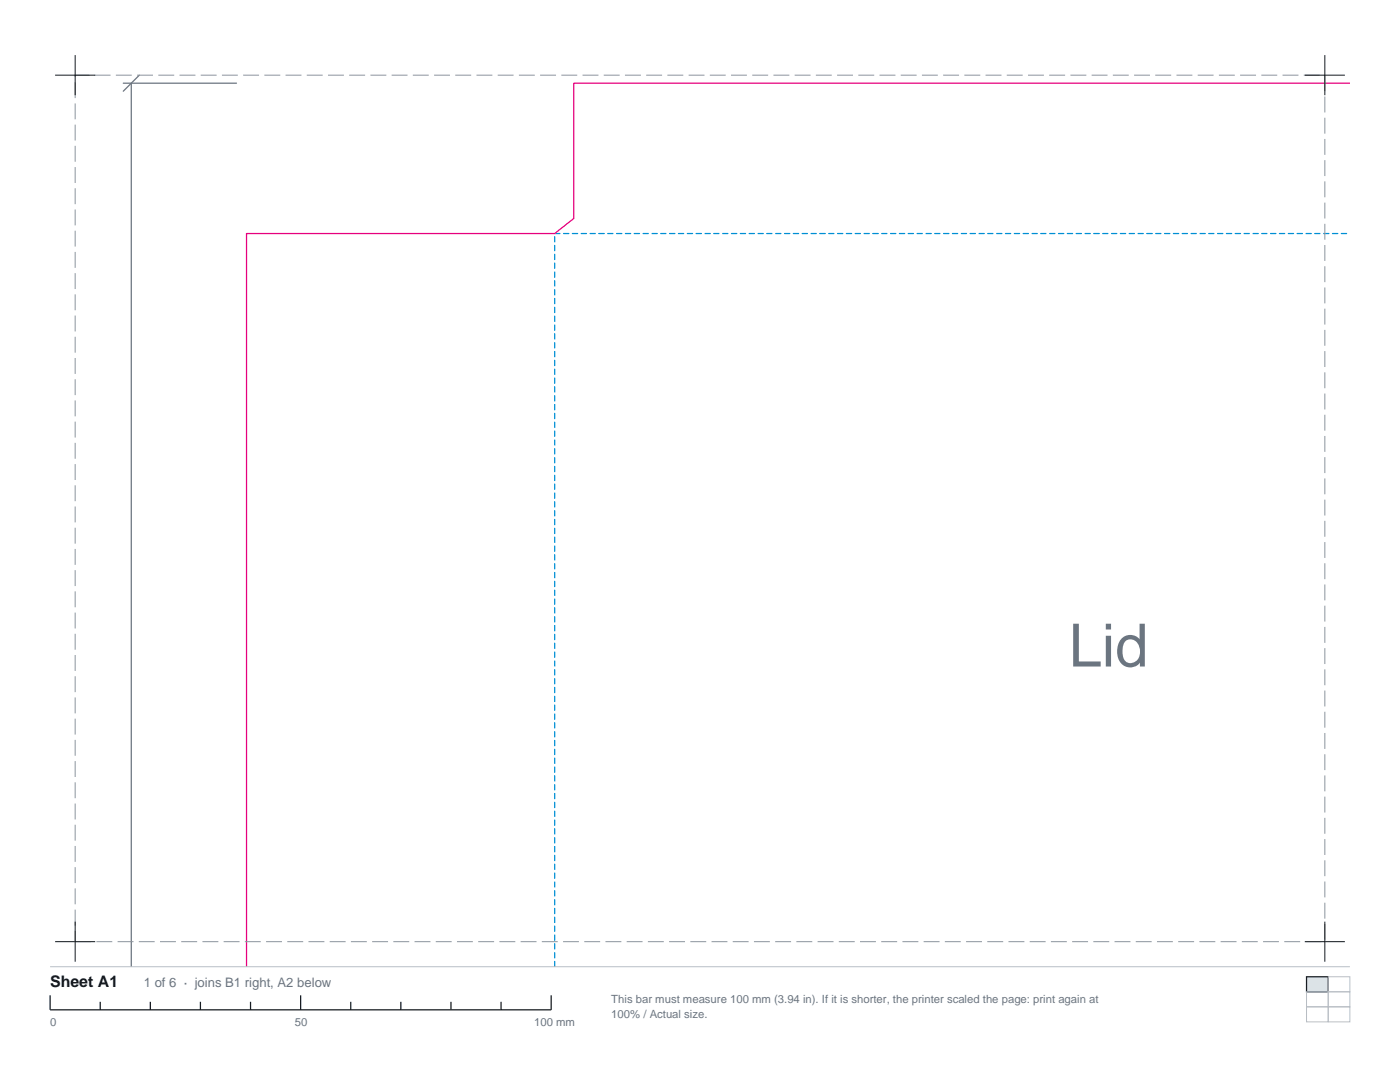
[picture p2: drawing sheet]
<svg xmlns="http://www.w3.org/2000/svg" width="279mm" height="216mm" viewBox="0 0 279 216" stroke-linecap="round" stroke-linejoin="round" font-family="sans-serif">
<defs><g id="words">
<text font-size="11.9" fill="#6b7580" x="213.3" y="133">Lid</text>
<text font-size="3.2" fill="#12171c" x="10" y="196.9">Sheet A1</text>
<text font-size="2.6" fill="#6b7580" x="28.7" y="196.9">1 of 6 · joins B1 right, A2 below</text>
<g font-size="2.3" fill="#6b7580">
<text x="122" y="200.1">This bar must measure 100 mm (3.94 in). If it is shorter, the printer scaled the page: print again at</text>
<text x="122" y="203.2">100% / Actual size.</text>
<text x="10" y="204.7">0</text>
<text x="58.9" y="204.7">50</text>
<text x="106.6" y="204.7">100 mm</text>
</g>
</g></defs>
<path d="M24.6 16.6h22.6M26.2 16.6v176.3M27.8 15l-3.2 3.2" fill="none" stroke="#6b7580" stroke-width=".25"/>
<path d="M110.7 46.6h158.7M110.7 192.9v-146.3" fill="none" stroke="#008fd4" stroke-width=".25" stroke-dasharray="1.1 .7"/>
<path d="M269.4 16.6h-154.9v27l-3.8 3h-61.5v146.3" fill="none" stroke="#e6007d" stroke-width=".25"/>
<path d="M15 15h249.4v172.9h-249.4z" fill="none" stroke="#8c949e" stroke-width=".2" stroke-dasharray="3.2 1.1" stroke-linecap="butt"/>
<path d="M11 15h8M15 11v8M260.4 15h8M264.4 11v8M11 187.9h8M15 183.9v8M260.4 187.9h8M264.4 183.9v8" fill="none" stroke="#12171c" stroke-width=".2"/>
<path d="M10 192.9h259.4" fill="none" stroke="#b8bfc7" stroke-width=".2"/>
<path d="M10 198.6v2.9h100v-2.9M20 199.9v1.6M30 199.9v1.6M40 199.9v1.6M50 199.9v1.6M60 198.6v2.9M70 199.9v1.6M80 199.9v1.6M90 199.9v1.6M100 199.9v1.6" fill="none" stroke="#12171c" stroke-width=".25"/>
<path d="M260.7 194.9h4.4v3h-4.4z" fill="#dbe3e8" stroke="#12171c" stroke-width=".25"/>
<path d="M260.7 197.9h4.4v3h-4.4zM265.1 194.9h4.3v3h-4.3zM265.1 197.9h4.3v3h-4.3zM260.7 200.9h4.4v3h-4.4zM265.1 200.9h4.3v3h-4.3z" fill="none" stroke="#b8bfc7" stroke-width=".2"/>
<use href="#words"/>
</svg>
